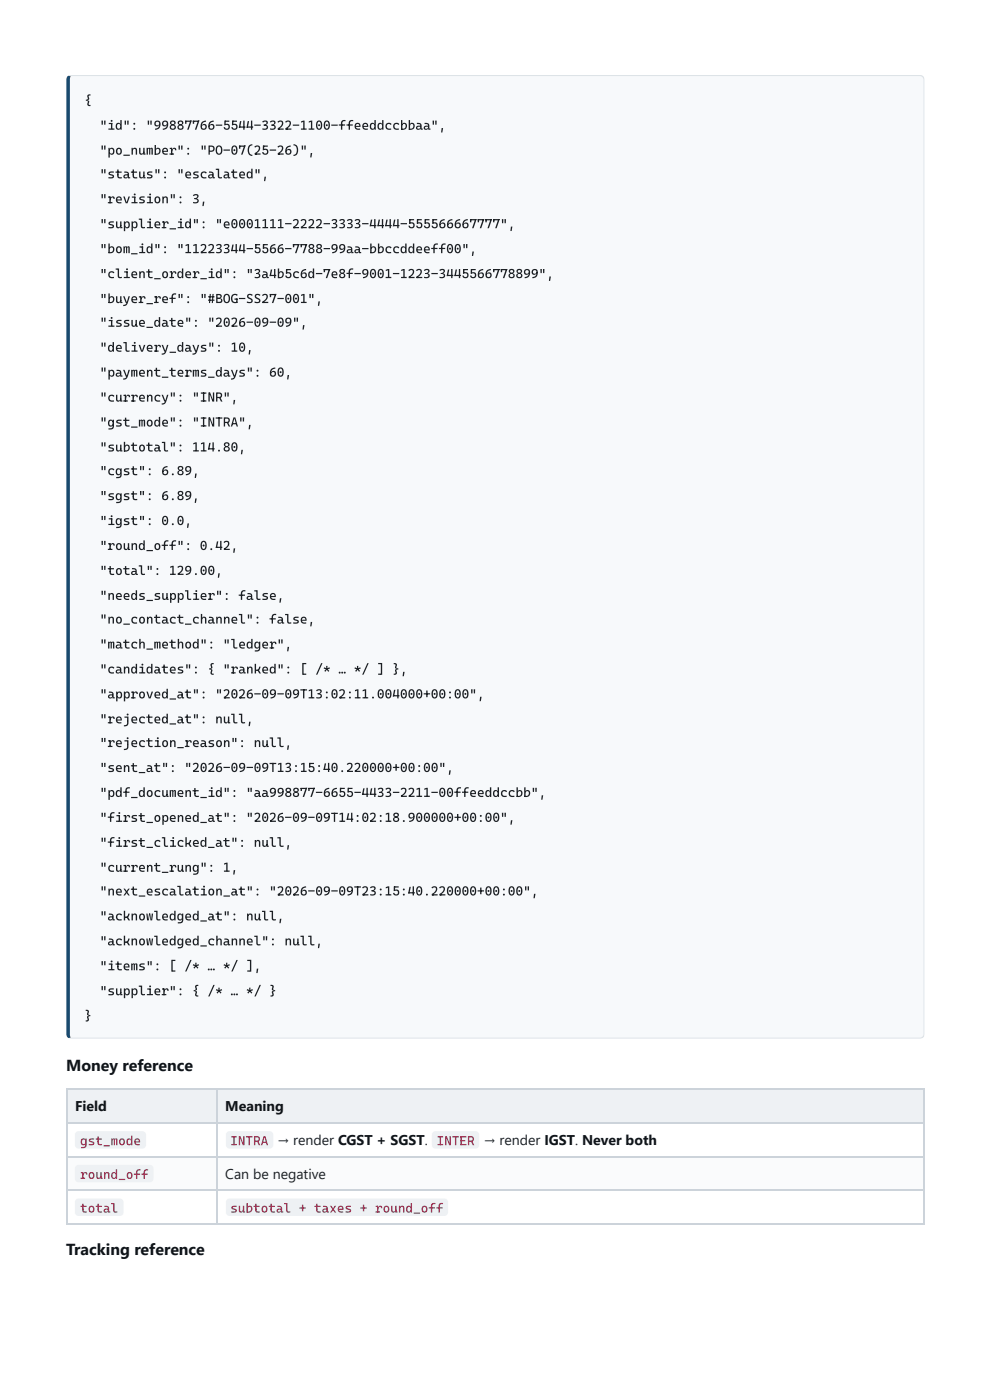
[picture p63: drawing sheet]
<svg xmlns="http://www.w3.org/2000/svg" width="210mm" height="297mm" viewBox="0 0 210 297" stroke-linecap="round" stroke-linejoin="round" font-family="sans-serif">
<defs><g id="words">
<g font-size="3.4" fill="#0f1419">
<text x="14" y="227.3">Money reference</text>
<text x="14" y="266.2">Tracking reference</text>
</g>
<g font-size="3" fill="#0f1419">
<text x="15.9" y="235.7">Field</text>
<text x="47.8" y="235.7">Meaning</text>
</g>
<text font-size="3" fill="#1c2024" x="47.8" y="250">Can be negative</text>
<g font-size="2.8" fill="#1c2024">
<text x="17.9" y="22.2">{</text>
<text x="21.1" y="27.5">&quot;id&quot;: &quot;99887766-5544-3322-1100-ffeeddccbbaa&quot;,</text>
<text x="21.1" y="32.8">&quot;po_number&quot;: &quot;PO-07(25-26)&quot;,</text>
<text x="21.1" y="37.8">&quot;status&quot;: &quot;escalated&quot;,</text>
<text x="21.1" y="43.1">&quot;revision&quot;: 3,</text>
<text x="21.1" y="48.4">&quot;supplier_id&quot;: &quot;e0001111-2222-3333-4444-555566667777&quot;,</text>
<text x="21.1" y="53.7">&quot;bom_id&quot;: &quot;11223344-5566-7788-99aa-bbccddeeff00&quot;,</text>
<text x="21.1" y="59">&quot;client_order_id&quot;: &quot;3a4b5c6d-7e8f-9001-1223-3445566778899&quot;,</text>
<text x="21.1" y="64.3">&quot;buyer_ref&quot;: &quot;#BOG-SS27-001&quot;,</text>
<text x="21.1" y="69.3">&quot;issue_date&quot;: &quot;2026-09-09&quot;,</text>
<text x="21.1" y="74.6">&quot;delivery_days&quot;: 10,</text>
<text x="21.1" y="79.9">&quot;payment_terms_days&quot;: 60,</text>
<text x="21.1" y="85.2">&quot;currency&quot;: &quot;INR&quot;,</text>
<text x="21.1" y="90.5">&quot;gst_mode&quot;: &quot;INTRA&quot;,</text>
<text x="21.1" y="95.8">&quot;subtotal&quot;: 114.80,</text>
<text x="21.1" y="100.8">&quot;cgst&quot;: 6.89,</text>
<text x="21.1" y="106.1">&quot;sgst&quot;: 6.89,</text>
<text x="21.1" y="111.4">&quot;igst&quot;: 0.0,</text>
<text x="21.1" y="116.7">&quot;round_off&quot;: 0.42,</text>
<text x="21.1" y="122">&quot;total&quot;: 129.00,</text>
<text x="21.1" y="127.3">&quot;needs_supplier&quot;: false,</text>
<text x="21.1" y="132.3">&quot;no_contact_channel&quot;: false,</text>
<text x="21.1" y="137.6">&quot;match_method&quot;: &quot;ledger&quot;,</text>
<text x="21.1" y="142.9">&quot;candidates&quot;: { &quot;ranked&quot;: [ /* … */ ] },</text>
<text x="21.1" y="148.2">&quot;approved_at&quot;: &quot;2026-09-09T13:02:11.004000+00:00&quot;,</text>
<text x="21.1" y="153.5">&quot;rejected_at&quot;: null,</text>
<text x="21.1" y="158.5">&quot;rejection_reason&quot;: null,</text>
<text x="21.1" y="163.8">&quot;sent_at&quot;: &quot;2026-09-09T13:15:40.220000+00:00&quot;,</text>
<text x="21.1" y="169.1">&quot;pdf_document_id&quot;: &quot;aa998877-6655-4433-2211-00ffeeddccbb&quot;,</text>
<text x="21.1" y="174.4">&quot;first_opened_at&quot;: &quot;2026-09-09T14:02:18.900000+00:00&quot;,</text>
<text x="21.1" y="179.7">&quot;first_clicked_at&quot;: null,</text>
<text x="21.1" y="184.9">&quot;current_rung&quot;: 1,</text>
<text x="21.1" y="190">&quot;next_escalation_at&quot;: &quot;2026-09-09T23:15:40.220000+00:00&quot;,</text>
<text x="21.1" y="195.3">&quot;acknowledged_at&quot;: null,</text>
<text x="21.1" y="200.6">&quot;acknowledged_channel&quot;: null,</text>
<text x="21.1" y="205.8">&quot;items&quot;: [ /* … */ ],</text>
<text x="21.1" y="211.1">&quot;supplier&quot;: { /* … */ }</text>
<text x="17.9" y="216.4">}</text>
</g>
<g font-size="2.8" fill="#9c2a4d">
<text x="17" y="243">gst_mode</text>
<text x="48.8" y="243">INTRA → render CGST + SGST. INTER → render IGST. Never both</text>
<text x="17" y="250.1">round_off</text>
<text x="17" y="257.2">total</text>
<text x="48.8" y="257.2">subtotal + taxes + round_off</text>
</g>
</g></defs>
<path d="M14.7 16.2l.4-.2h179.9a.92 .92 0 0 1 .9 .9v202.4a.93 .93 0 0 1-.9 1h-179.9a.83 .83 0 0 1-.7-1v-202.4z" fill="#f7f9fb"/>
<g fill="#dde3e9">
<path d="M14 15.9h182.1v.7h-182.1z"/>
<path d="M14 219.7h182.1v.7h-182.1z"/>
<path d="M195.3 15.9h.8v204.5h-.8z"/>
</g>
<path d="M14 15.9h1.1v204.5h-1.1z" fill="#1a4a6e"/>
<g fill="#eef1f4">
<path d="M14.3 231h31.7v7.1h-31.7z"/>
<path d="M46 231h150.1v7.1h-150.1z"/>
</g>
<g fill="#fafbfc">
<path d="M14.3 245.3h31.7v7.1h-31.7z"/>
<path d="M46 245.3h150.1v7.1h-150.1z"/>
</g>
<path d="M14 231.1h182.1M14 238.3h182.1M14.2 231v28.8M45.9 231v28.8M195.9 231v28.8M14 245.4h182.1M14 252.5h182.1M14 259.7h182.1" fill="none" stroke="#ccd3da" stroke-width=".26"/>
<g fill="#eef1f4">
<path d="M16.1 240.2l.6-.2h13.5a.79 .79 0 0 1 .8 .8v2.1a.8 .8 0 0 1-.8 .8h-13.5a.8 .8 0 0 1-.8-.8v-2.1z"/>
<path d="M48.1 240.2l.6-.2h8.4a.79 .79 0 0 1 .8 .8v2.1a.8 .8 0 0 1-.8 .8h-8.4a.8 .8 0 0 1-.8-.8v-2.1z"/>
<path d="M91.8 240.2l.5-.2h8.5a.79 .79 0 0 1 .8 .8v2.1a.8 .8 0 0 1-.8 .8h-8.5a.8 .8 0 0 1-.8-.8v-2.1z"/>
<path d="M16.1 247.4l.6-.3h15a.79 .79 0 0 1 .8 .8v2.1a.8 .8 0 0 1-.8 .8h-15a.8 .8 0 0 1-.8-.8v-2.1z"/>
<path d="M16.1 254.5l.6-.2h8.7a.79 .79 0 0 1 .8 .8v2.1a.8 .8 0 0 1-.8 .8h-8.7a.8 .8 0 0 1-.8-.8v-2.1z"/>
<path d="M48.1 254.5l.6-.2h45.5a.79 .79 0 0 1 .8 .8v2.1a.8 .8 0 0 1-.8 .8h-45.5a.8 .8 0 0 1-.8-.8v-2.1z"/>
</g>
<use href="#words"/>
</svg>
